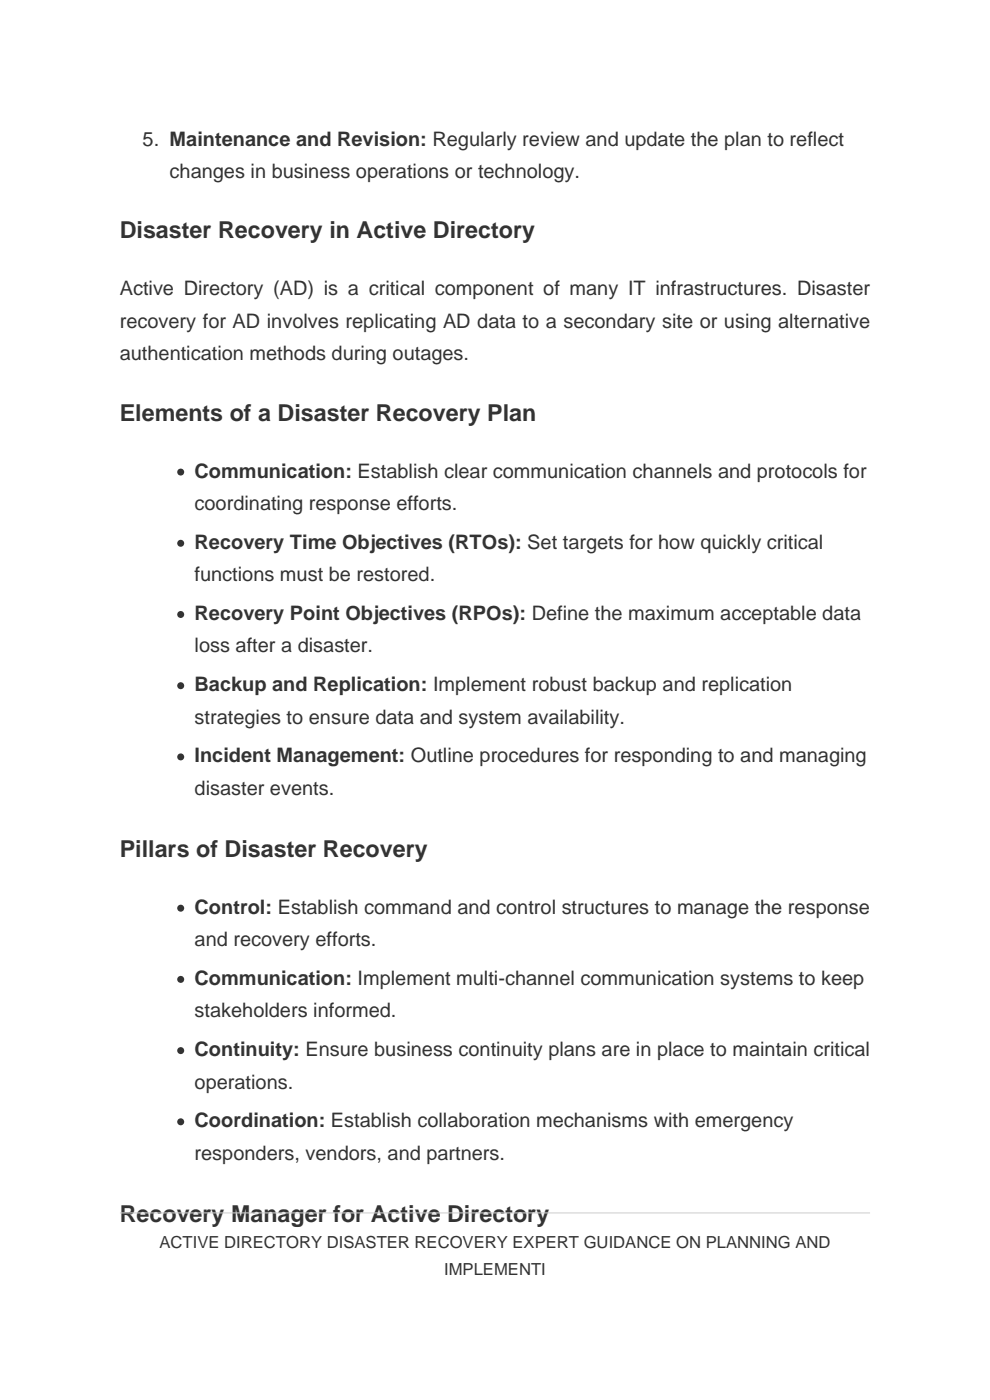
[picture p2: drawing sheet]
<svg xmlns="http://www.w3.org/2000/svg" width="210mm" height="297mm" viewBox="0 0 210 297" stroke-linecap="round" stroke-linejoin="round" font-family="sans-serif">
<defs><g id="words">
<g font-size="4.9" fill="#333">
<text x="25.4" y="50.6">Disaster Recovery in Active Directory</text>
<text x="25.4" y="89.2">Elements of a Disaster Recovery Plan</text>
<text x="25.4" y="181.8">Pillars of Disaster Recovery</text>
<text x="25.4" y="259.2">Recovery Manager for Active Directory</text>
</g>
<g font-size="4.2" fill="#333">
<text x="30.3" y="30.9">5. Maintenance and Revision: Regularly review and update the plan to reflect</text>
<text x="36" y="37.8">changes in business operations or technology.</text>
<text x="25.4" y="62.7">Active Directory (AD) is a critical component of many IT infrastructures. Disaster</text>
<text x="25.4" y="69.6">recovery for AD involves replicating AD data to a secondary site or using alternative</text>
<text x="25.4" y="76.5">authentication methods during outages.</text>
<text x="41.3" y="101.3">Communication: Establish clear communication channels and protocols for</text>
<text x="41.3" y="108.2">coordinating response efforts.</text>
<text x="41.3" y="116.4">Recovery Time Objectives (RTOs): Set targets for how quickly critical</text>
<text x="41.3" y="123.3">functions must be restored.</text>
<text x="41.3" y="131.5">Recovery Point Objectives (RPOs): Define the maximum acceptable data</text>
<text x="41.3" y="138.4">loss after a disaster.</text>
<text x="41.3" y="146.6">Backup and Replication: Implement robust backup and replication</text>
<text x="41.3" y="153.5">strategies to ensure data and system availability.</text>
<text x="41.3" y="161.7">Incident Management: Outline procedures for responding to and managing</text>
<text x="41.3" y="168.6">disaster events.</text>
<text x="41.3" y="193.8">Control: Establish command and control structures to manage the response</text>
<text x="41.3" y="200.7">and recovery efforts.</text>
<text x="41.3" y="208.9">Communication: Implement multi-channel communication systems to keep</text>
<text x="41.3" y="215.8">stakeholders informed.</text>
<text x="41.3" y="224">Continuity: Ensure business continuity plans are in place to maintain critical</text>
<text x="41.3" y="230.9">operations.</text>
<text x="41.3" y="239.2">Coordination: Establish collaboration mechanisms with emergency</text>
<text x="41.3" y="246">responders, vendors, and partners.</text>
</g>
<g font-size="3.5" fill="#333">
<text x="33.8" y="264.7">ACTIVE DIRECTORY DISASTER RECOVERY EXPERT GUIDANCE ON PLANNING AND</text>
<text x="94.2" y="270.5">IMPLEMENTI</text>
</g>
</g></defs>
<g fill="#333">
<circle cx="38.3" cy="100.1" r=".74"/>
<circle cx="38.3" cy="115.3" r=".74"/>
<circle cx="38.3" cy="130.4" r=".74"/>
<circle cx="38.3" cy="145.5" r=".74"/>
<circle cx="38.3" cy="160.6" r=".74"/>
<circle cx="38.3" cy="192.7" r=".74"/>
<circle cx="38.3" cy="207.8" r=".74"/>
<circle cx="38.3" cy="222.9" r=".74"/>
<circle cx="38.3" cy="238" r=".74"/>
</g>
<path d="M25.4 257.3h159.2" fill="none" stroke="#ccc" stroke-width=".26"/>
<use href="#words"/>
</svg>
